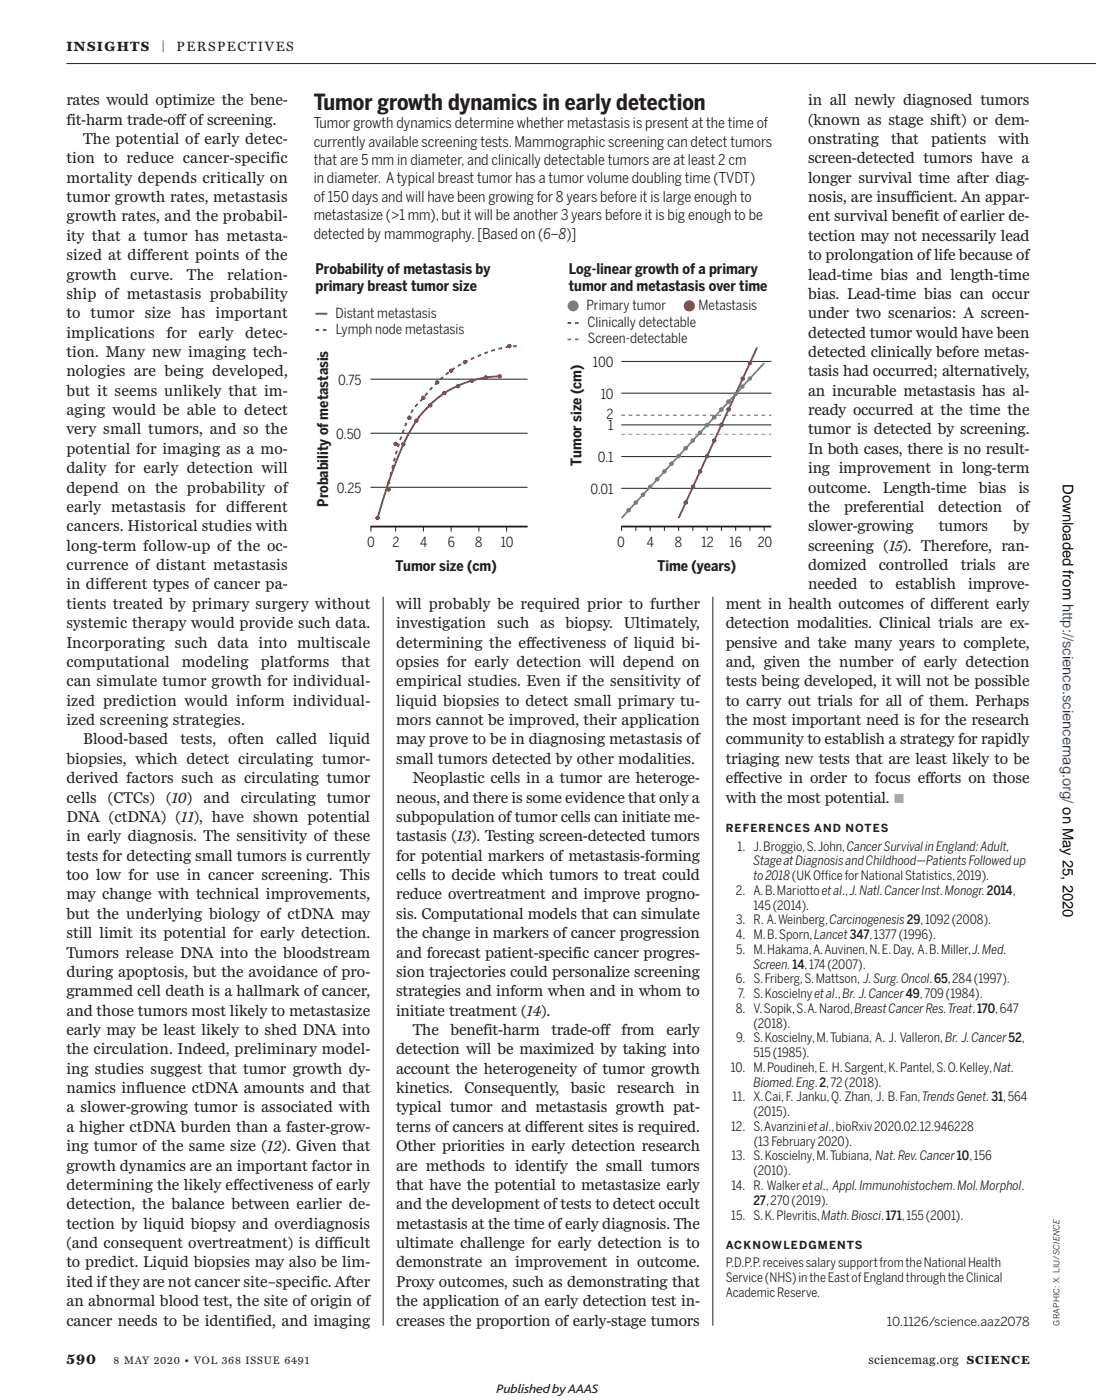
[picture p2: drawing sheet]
<svg xmlns="http://www.w3.org/2000/svg" width="210mm" height="268mm" viewBox="0 0 210 268" stroke-linecap="round" stroke-linejoin="round" font-family="sans-serif">
<defs><g id="words">
<text font-size="4.2" fill="#231f20" x="60" y="21">Tumor growth dynamics in early detection</text>
<g font-size="3.1" fill="#231f20">
<text x="12.7" y="20.1">rates would optimize the bene-</text>
<text x="12.7" y="23.8">fit-harm trade-off of screening.</text>
<text x="154.5" y="20.1">in all newly diagnosed tumors</text>
<text x="154.5" y="23.8">(known as stage shift) or dem-</text>
<text x="15.9" y="27.5">The potential of early detec-</text>
<text x="154.5" y="27.5">onstrating</text>
<text x="170.4" y="27.5">that</text>
<text x="178" y="27.5">patients</text>
<text x="190.9" y="27.5">with</text>
<text x="12.7" y="31.2">tion to reduce cancer-specific</text>
<text x="12.7" y="34.9">mortality depends critically on</text>
<text x="154.5" y="31.2">screen-detected tumors have a</text>
<text x="154.5" y="34.9">longer survival time after diag-</text>
<text x="12.7" y="38.6">tumor growth rates, metastasis</text>
<text x="154.5" y="38.6">nosis, are insufficient. An appar-</text>
<text x="12.7" y="42.3">growth rates, and the probabil-</text>
<text x="12.7" y="46">ity that a tumor has metasta-</text>
<text x="154.5" y="42.3">ent survival benefit of earlier de-</text>
<text x="154.5" y="46">tection may not necessarily lead</text>
<text x="12.7" y="49.7">sized at different points of the</text>
<text x="12.7" y="53.4">growth</text>
<text x="24.9" y="53.4">curve.</text>
<text x="35.7" y="53.4">The</text>
<text x="43.4" y="53.4">relation-</text>
<text x="154.5" y="49.7">to prolongation of life because of</text>
<text x="154.5" y="53.4">lead-time bias and length-time</text>
<text x="12.7" y="57.2">ship of metastasis probability</text>
<text x="154.5" y="57.2">bias. Lead-time bias can occur</text>
<text x="12.7" y="60.9">to tumor size has important</text>
<text x="12.7" y="64.6">implications</text>
<text x="31.8" y="64.6">for</text>
<text x="38" y="64.6">early</text>
<text x="46.9" y="64.6">detec-</text>
<text x="154.5" y="60.9">under two scenarios: A screen-</text>
<text x="154.5" y="64.6">detected tumor would have been</text>
<text x="12.7" y="68.3">tion. Many new imaging tech-</text>
<text x="12.7" y="72">nologies are being developed,</text>
<text x="154.5" y="68.3">detected clinically before metas-</text>
<text x="154.5" y="72">tasis had occurred; alternatively,</text>
<text x="12.7" y="75.7">but it seems unlikely that im-</text>
<text x="154.5" y="75.7">an incurable metastasis has al-</text>
<text x="12.7" y="79.4">aging would be able to detect</text>
<text x="12.7" y="83.1">very small tumors, and so the</text>
<text x="154.5" y="79.4">ready occurred at the time the</text>
<text x="154.5" y="83.1">tumor is detected by screening.</text>
<text x="12.7" y="86.8">potential for imaging as a mo-</text>
<text x="154.5" y="86.8">In both cases, there is no result-</text>
<text x="12.7" y="90.5">dality for early detection will</text>
<text x="12.7" y="94.2">depend on the probability of</text>
<text x="154.5" y="90.5">ing improvement in long-term</text>
<text x="154.5" y="94.2">outcome.</text>
<text x="168.8" y="94.2">Length-time</text>
<text x="187.1" y="94.2">bias</text>
<text x="194.7" y="94.2">is</text>
<text x="12.7" y="97.9">early metastasis for different</text>
<text x="12.7" y="101.6">cancers. Historical studies with</text>
<text x="154.5" y="97.9">the</text>
<text x="154.5" y="101.6">slower-growing</text>
<text x="161.4" y="97.9">preferential</text>
<text x="179.4" y="97.9">detection</text>
<text x="179.5" y="101.6">tumors</text>
<text x="193.7" y="101.6">by</text>
<text x="194.3" y="97.9">of</text>
<text x="12.7" y="105.3">long-term follow-up of the oc-</text>
<text x="154.5" y="105.3">screening (15). Therefore, ran-</text>
<text x="12.7" y="109">currence of distant metastasis</text>
<text x="12.7" y="112.7">in different types of cancer pa-</text>
<text x="154.5" y="109">domized</text>
<text x="154.5" y="112.7">needed</text>
<text x="166.3" y="112.7">to</text>
<text x="168" y="109">controlled</text>
<text x="171.2" y="112.7">establish</text>
<text x="183.7" y="109">trials</text>
<text x="185.1" y="112.7">improve-</text>
<text x="192.7" y="109">are</text>
<text x="12.7" y="116.4">tients treated by primary surgery without</text>
<text x="75.7" y="116.4">will probably be required prior to further</text>
<text x="138.8" y="116.4">ment in health outcomes of different early</text>
<text x="12.7" y="120.1">systemic therapy would provide such data.</text>
<text x="12.7" y="123.8">Incorporating such data into multiscale</text>
<text x="75.7" y="120.1">investigation such as biopsy. Ultimately,</text>
<text x="75.7" y="123.8">determining the effectiveness of liquid bi-</text>
<text x="138.8" y="120.1">detection modalities. Clinical trials are ex-</text>
<text x="138.8" y="123.8">pensive and take many years to complete,</text>
<text x="12.7" y="127.5">computational</text>
<text x="12.7" y="131.2">can simulate tumor growth for individual-</text>
<text x="34.8" y="127.5">modeling</text>
<text x="49.8" y="127.5">platforms</text>
<text x="65.3" y="127.5">that</text>
<text x="75.7" y="127.5">opsies for early detection will depend on</text>
<text x="75.7" y="131.2">empirical studies. Even if the sensitivity of</text>
<text x="138.8" y="127.5">and, given the number of early detection</text>
<text x="138.8" y="131.2">tests being developed, it will not be possible</text>
<text x="12.7" y="134.9">ized prediction would inform individual-</text>
<text x="75.7" y="134.9">liquid biopsies to detect small primary tu-</text>
<text x="138.8" y="134.9">to carry out trials for all of them. Perhaps</text>
<text x="12.7" y="138.6">ized screening strategies.</text>
<text x="15.9" y="142.3">Blood-based</text>
<text x="34.5" y="142.3">tests,</text>
<text x="43.6" y="142.3">often</text>
<text x="52.8" y="142.3">called</text>
<text x="63" y="142.3">liquid</text>
<text x="75.7" y="138.6">mors cannot be improved, their application</text>
<text x="75.7" y="142.3">may prove to be in diagnosing metastasis of</text>
<text x="138.8" y="138.6">the most important need is for the research</text>
<text x="138.8" y="142.3">community to establish a strategy for rapidly</text>
<text x="12.7" y="146.1">biopsies, which detect circulating tumor-</text>
<text x="12.7" y="149.8">derived factors such as circulating tumor</text>
<text x="75.7" y="146.1">small tumors detected by other modalities.</text>
<text x="78.9" y="149.8">Neoplastic cells in a tumor are heteroge-</text>
<text x="138.8" y="146.1">triaging new tests that are least likely to be</text>
<text x="138.8" y="149.8">effective in order to focus efforts on those</text>
<text x="12.7" y="153.5">cells (CTCs) (10) and circulating tumor</text>
<text x="75.7" y="153.5">neous, and there is some evidence that only a</text>
<text x="138.8" y="153.5">with the most potential.</text>
<text x="12.7" y="157.2">DNA (ctDNA) (11), have shown potential</text>
<text x="12.7" y="160.9">in early diagnosis. The sensitivity of these</text>
<text x="75.7" y="157.2">subpopulation of tumor cells can initiate me-</text>
<text x="75.7" y="160.9">tastasis (13). Testing screen-detected tumors</text>
<text x="12.7" y="164.6">tests for detecting small tumors is currently</text>
<text x="75.7" y="164.6">for potential markers of metastasis-forming</text>
<text x="12.7" y="168.3">too low for use in cancer screening. This</text>
<text x="12.7" y="172">may change with technical improvements,</text>
<text x="75.7" y="168.3">cells to decide which tumors to treat could</text>
<text x="75.7" y="172">reduce overtreatment and improve progno-</text>
<text x="12.7" y="175.7">but the underlying biology of ctDNA may</text>
<text x="12.7" y="179.4">still limit its potential for early detection.</text>
<text x="75.7" y="175.7">sis. Computational models that can simulate</text>
<text x="75.7" y="179.4">the change in markers of cancer progression</text>
<text x="12.7" y="183.1">Tumors release DNA into the bloodstream</text>
<text x="75.7" y="183.1">and forecast patient-specific cancer progres-</text>
<text x="12.7" y="186.8">during apoptosis, but the avoidance of pro-</text>
<text x="12.7" y="190.5">grammed cell death is a hallmark of cancer,</text>
<text x="75.7" y="186.8">sion trajectories could personalize screening</text>
<text x="75.7" y="190.5">strategies and inform when and in whom to</text>
<text x="12.7" y="194.2">and those tumors most likely to metastasize</text>
<text x="12.7" y="197.9">early may be least likely to shed DNA into</text>
<text x="75.7" y="194.2">initiate treatment (14).</text>
<text x="78.9" y="197.9">The</text>
<text x="86.1" y="197.9">benefit-harm</text>
<text x="105.4" y="197.9">trade-off from</text>
<text x="127.4" y="197.9">early</text>
<text x="12.7" y="201.6">the circulation. Indeed, preliminary model-</text>
<text x="75.7" y="201.6">detection will be maximized by taking into</text>
<text x="12.7" y="205.3">ing studies suggest that tumor growth dy-</text>
<text x="12.7" y="209">namics influence ctDNA amounts and that</text>
<text x="75.7" y="205.3">account the heterogeneity of tumor growth</text>
<text x="75.7" y="209">kinetics.</text>
<text x="88.8" y="209">Consequently,</text>
<text x="109.1" y="209">basic</text>
<text x="117.9" y="209">research</text>
<text x="131.2" y="209">in</text>
<text x="12.7" y="212.7">a slower-growing tumor is associated with</text>
<text x="75.7" y="212.7">typical tumor and metastasis growth pat-</text>
<text x="12.7" y="216.4">a higher ctDNA burden than a faster-grow-</text>
<text x="12.7" y="220.1">ing tumor of the same size (12). Given that</text>
<text x="75.7" y="216.4">terns of cancers at different sites is required.</text>
<text x="75.7" y="220.1">Other priorities in early detection research</text>
<text x="12.7" y="223.8">growth dynamics are an important factor in</text>
<text x="12.7" y="227.5">determining the likely effectiveness of early</text>
<text x="75.7" y="223.8">are methods to identify the small tumors</text>
<text x="75.7" y="227.5">that have the potential to metastasize early</text>
<text x="12.7" y="231.2">detection, the balance between earlier de-</text>
<text x="75.7" y="231.2">and the development of tests to detect occult</text>
<text x="12.7" y="235">tection by liquid biopsy and overdiagnosis</text>
<text x="12.7" y="238.7">(and consequent overtreatment) is difficult</text>
<text x="75.7" y="235">metastasis at the time of early diagnosis. The</text>
<text x="75.7" y="238.7">ultimate challenge for early detection is to</text>
<text x="12.7" y="242.4">to predict. Liquid biopsies may also be lim-</text>
<text x="75.7" y="242.4">demonstrate an improvement in outcome.</text>
<text x="12.7" y="246.1">ited if they are not cancer site–specific. After</text>
<text x="12.7" y="249.8">an abnormal blood test, the site of origin of</text>
<text x="75.7" y="246.1">Proxy outcomes, such as demonstrating that</text>
<text x="75.7" y="249.8">the application of an early detection test in-</text>
<text x="12.7" y="253.5">cancer needs to be identified, and imaging</text>
<text x="75.7" y="253.5">creases the proportion of early-stage tumors</text>
</g>
<g font-size="2.8" fill="#231f20">
<text x="60" y="24.5">Tumor growth dynamics determine whether metastasis is present at the time of</text>
<text x="60" y="28">currently available screening tests. Mammographic screening can detect tumors</text>
<text x="60" y="31.6">that are 5 mm in diameter, and clinically detectable tumors are at least 2 cm</text>
<text x="60" y="35.1">in diameter. A typical breast tumor has a tumor volume doubling time (TVDT)</text>
<text x="60" y="38.6">of 150 days and will have been growing for 8 years before it is large enough to</text>
<text x="60" y="42.1">metastasize (&gt;1 mm), but it will be another 3 years before it is big enough to be</text>
<text x="60" y="45.7">detected by mammography. [Based on (6–8)]</text>
<text x="60.3" y="52.3">Probability of metastasis by</text>
<text x="108.7" y="52.3">Log-linear growth of a primary</text>
<text x="60.3" y="55.7">primary breast tumor size</text>
<text x="108.7" y="55.7">tumor and metastasis over time</text>
<text x="111.2" y="89.1" transform="rotate(-90 111.2 89.1)">Tumor size (cm)</text>
<text x="62.8" y="96.9" transform="rotate(-90 62.8 96.9)">Probability of metastasis</text>
<text x="75.6" y="109.1">Tumor size (cm)</text>
<text x="125.7" y="109.1">Time (years)</text>
<text x="12.7" y="260.9">590</text>
</g>
<text font-size="2.8" x="203.2" y="92.6" transform="rotate(90 203.2 92.6)">Downloaded from http://science.sciencemag.org/ on May 25, 2020</text>
<g font-size="2.6" fill="#231f20">
<text x="12.7" y="9.7">INSIGHTS</text>
<text x="33.7" y="9.7">PERSPECTIVES</text>
<text x="112.1" y="59.3">Primary tumor</text>
<text x="133.5" y="59.3">Metastasis</text>
<text x="64.1" y="60.7">Distant metastasis</text>
<text x="64.2" y="63.8">Lymph node metastasis</text>
<text x="112.3" y="62.5">Clinically detectable</text>
<text x="112.4" y="65.6">Screen-detectable</text>
<text x="113.4" y="70.2">100</text>
<text x="64.6" y="73.6">0.75</text>
<text x="114.8" y="76.2">10</text>
<text x="64.3" y="83.9">0.50</text>
<text x="116" y="80.1">2</text>
<text x="116.3" y="82.3">1</text>
<text x="114.3" y="88.4">0.1</text>
<text x="64.4" y="94.3">0.25</text>
<text x="112.9" y="94.4">0.01</text>
<text x="70.2" y="104.6">0</text>
<text x="75" y="104.6">2</text>
<text x="80.3" y="104.6">4</text>
<text x="85.6" y="104.6">6</text>
<text x="90.8" y="104.6">8</text>
<text x="95.7" y="104.6">10</text>
<text x="118" y="104.6">0</text>
<text x="123.6" y="104.6">4</text>
<text x="129" y="104.6">8</text>
<text x="134.1" y="104.6">12</text>
<text x="139.5" y="104.6">16</text>
<text x="144.9" y="104.6">20</text>
</g>
<text font-size="2.6" fill="#c4121a" x="30.7" y="9.5">|</text>
<text font-size="2.5" fill="#a8a9ad" x="170.9" y="153.5">j</text>
<g font-size="2.5" fill="#231f20">
<text x="141" y="162.6">1. J. Broggio, S. John,Cancer Survival in England: Adult,</text>
<text x="144.1" y="165.5">Stage at Diagnosis and Childhood—Patients Followed up</text>
<text x="140.7" y="171.1">2. A. B. Mariottoet al.,J. Natl. Cancer Inst. Monogr.2014,</text>
<text x="144.1" y="168.3">to 2018(UK Office for National Statistics, 2019).</text>
<text x="144.1" y="173.9">145 (2014).</text>
<text x="140.7" y="179.6">4. M. B. Sporn,Lancet347, 1377 (1996).</text>
<text x="140.8" y="176.7">3. R. A. Weinberg,Carcinogenesis29, 1092 (2008).</text>
<text x="140.7" y="182.4">5. M. Hakama, A. Auvinen, N. E. Day, A. B. Miller,J. Med.</text>
<text x="144.1" y="185.2">Screen.14, 174 (2007).</text>
<text x="140.7" y="188">6. S. Friberg, S. Mattson, J. Surg. Oncol.65, 284 (1997).</text>
<text x="141.1" y="190.9">7. S. Koscielnyet al.,Br. J. Cancer49, 709 (1984).</text>
<text x="140.7" y="193.7">8. V. Sopik, S. A. Narod,Breast Cancer Res. Treat.170, 647</text>
<text x="144.1" y="196.5">(2018).</text>
<text x="140.7" y="199.3">9. S. Koscielny, M. Tubiana, A. J. Valleron,Br. J. Cancer52,</text>
<text x="144.1" y="202.1">515 (1985).</text>
<text x="139.7" y="205">10. M. Poudineh, E. H. Sargent, K. Pantel, S. O. Kelley,Nat.</text>
<text x="144.1" y="207.8">Biomed. Eng.2, 72 (2018).</text>
<text x="140.1" y="210.6">11. X. Cai, F. Janku, Q. Zhan, J. B. Fan,Trends Genet.31, 564</text>
<text x="144.1" y="213.4">(2015).</text>
<text x="139.8" y="216.3">12. S. Avanziniet al., bioRxiv 2020.02.12.946228</text>
<text x="139.8" y="221.9">13. S. Koscielny, M. Tubiana, Nat. Rev. Cancer10, 156</text>
<text x="144.1" y="219.1">(13 February 2020).</text>
<text x="139.9" y="227.5">14. R. Walkeret al., Appl. Immunohistochem. Mol. Morphol.</text>
<text x="144.1" y="224.7">(2010).</text>
<text x="139.8" y="233.2">15. S. K. Plevritis,Math. Biosci.171, 155 (2001).</text>
<text x="144.1" y="230.4">27, 270 (2019).</text>
<text x="138.8" y="242.4">P.D.P.P. receives salary support from the National Health</text>
<text x="138.8" y="245.2">Service (NHS) in the East of England through the Clinical</text>
<text x="138.8" y="248">Academic Reserve.</text>
<text x="166.1" y="260.9">sciencemag.org SCIENCE</text>
<text x="94.9" y="266.4">PublishedbyAAAS</text>
</g>
<text font-size="2.4" fill="#231f20" x="169.6" y="253.5">10.1126/science.aaz2078</text>
<g font-size="2.1" fill="#231f20">
<text x="138.8" y="159.1">REFERENCES AND NOTES</text>
<text x="138.8" y="238.8">ACKNOWLEDGMENTS</text>
<text x="21.7" y="260.9">8 MAY 2020 • VOL 368 ISSUE 6491</text>
</g>
<text font-size="1.6" fill="#231f20" x="202.6" y="253.5" transform="rotate(-90 202.6 253.5)">GRAPHIC: X. LIU/SCIENCE</text>
</g></defs>
<path d="M12.7 12.2h196.9M70.8 72.5h30.1M70.8 93.2h30.1M70.8 82.8h30.1M73.3 114.1v139.4M136.3 114.1v139.4" fill="none" stroke="#231f20" stroke-width=".19"/>
<g fill="#ee1f23">
<circle cx="74.3" cy="93.6" r=".3"/>
<circle cx="75.6" cy="84.9" r=".3"/>
<circle cx="78.3" cy="79.9" r=".3"/>
<circle cx="81" cy="76.1" r=".3"/>
<circle cx="83.6" cy="73.1" r=".3"/>
<circle cx="86.3" cy="70.9" r=".3"/>
<circle cx="88.9" cy="69.2" r=".3"/>
<circle cx="97.4" cy="66.2" r=".3"/>
<circle cx="72.2" cy="99" r=".3"/>
<circle cx="74.3" cy="92.3" r=".3"/>
<circle cx="79.6" cy="80.4" r=".3"/>
<circle cx="82.3" cy="77.5" r=".3"/>
<circle cx="84.9" cy="75.1" r=".3"/>
<circle cx="87.6" cy="73.8" r=".3"/>
<circle cx="90.2" cy="72.9" r=".3"/>
<circle cx="92.9" cy="72.2" r=".3"/>
<circle cx="95.5" cy="72" r=".3"/>
</g>
<path d="M70.8 100.7h30.1" fill="none" stroke="#231f20" stroke-width=".35"/>
<path d="M70.9 100.7v.9M75.6 100.7v.9M81 100.7v.9M86.3 100.7v.9M91.6 100.7v.9M96.9 100.7v.9" fill="none" stroke="#231f20" stroke-width=".19"/>
<path d="M74.3 92.3l.3-1.3a46.4 46.4 0 0 1 4.5-12.9l1-1.1a28.6 28.6 0 0 1 8.3-7.5l2.8-1.3a19.8 19.8 0 0 1 8.3-2" fill="none" stroke="#c52026" stroke-width=".35" stroke-dasharray=".7 .7" stroke-linecap="butt"/>
<path d="M95.5 72a19.8 19.8 0 0 0-18 12.1 93.7 93.7 0 0 0-5.3 14.9" fill="none" stroke="#c52026" stroke-width=".35"/>
<circle cx="74.3" cy="93.6" r=".3" fill="#c52026"/>
<circle cx="74.3" cy="93.6" r=".3" fill="none" stroke="#c52026" stroke-width=".25"/>
<circle cx="75.6" cy="84.9" r=".3" fill="#c52026"/>
<circle cx="75.6" cy="84.9" r=".3" fill="none" stroke="#c52026" stroke-width=".25"/>
<circle cx="78.3" cy="79.9" r=".3" fill="#c52026"/>
<circle cx="78.3" cy="79.9" r=".3" fill="none" stroke="#c52026" stroke-width=".25"/>
<circle cx="81" cy="76.1" r=".3" fill="#c52026"/>
<circle cx="81" cy="76.1" r=".3" fill="none" stroke="#c52026" stroke-width=".25"/>
<circle cx="83.6" cy="73.1" r=".3" fill="#c52026"/>
<circle cx="83.6" cy="73.1" r=".3" fill="none" stroke="#c52026" stroke-width=".25"/>
<circle cx="86.3" cy="70.9" r=".3" fill="#c52026"/>
<circle cx="86.3" cy="70.9" r=".3" fill="none" stroke="#c52026" stroke-width=".25"/>
<circle cx="88.9" cy="69.2" r=".3" fill="#c52026"/>
<circle cx="88.9" cy="69.2" r=".3" fill="none" stroke="#c52026" stroke-width=".25"/>
<circle cx="97.4" cy="66.2" r=".3" fill="#c52026"/>
<circle cx="97.4" cy="66.2" r=".3" fill="none" stroke="#c52026" stroke-width=".25"/>
<circle cx="72.2" cy="99" r=".3" fill="#c52026"/>
<circle cx="72.2" cy="99" r=".3" fill="none" stroke="#c52026" stroke-width=".25"/>
<circle cx="77.1" cy="84.9" r=".3" fill="#c52026"/>
<circle cx="77.1" cy="84.9" r=".3" fill="none" stroke="#c52026" stroke-width=".25"/>
<circle cx="79.6" cy="80.4" r=".3" fill="#c52026"/>
<circle cx="79.6" cy="80.4" r=".3" fill="none" stroke="#c52026" stroke-width=".25"/>
<circle cx="82.3" cy="77.5" r=".3" fill="#c52026"/>
<circle cx="82.3" cy="77.5" r=".3" fill="none" stroke="#c52026" stroke-width=".25"/>
<circle cx="85" cy="75.2" r=".3" fill="#c52026"/>
<circle cx="85" cy="75.2" r=".3" fill="none" stroke="#c52026" stroke-width=".25"/>
<circle cx="87.6" cy="73.8" r=".3" fill="#c52026"/>
<circle cx="87.6" cy="73.8" r=".3" fill="none" stroke="#c52026" stroke-width=".25"/>
<circle cx="90.2" cy="72.8" r=".3" fill="#c52026"/>
<circle cx="90.2" cy="72.8" r=".3" fill="none" stroke="#c52026" stroke-width=".25"/>
<circle cx="92.9" cy="72.2" r=".3" fill="#c52026"/>
<circle cx="92.9" cy="72.2" r=".3" fill="none" stroke="#c52026" stroke-width=".25"/>
<circle cx="95.5" cy="72" r=".3" fill="#c52026"/>
<circle cx="95.5" cy="72" r=".3" fill="none" stroke="#c52026" stroke-width=".25"/>
<circle cx="109.6" cy="58.5" r="1.05" fill="#4b9bbb"/>
<circle cx="131.8" cy="58.5" r="1.06" fill="#c52026"/>
<path d="M60.3 63.1h2.4M108.5 61.8h2.3" fill="none" stroke="#c52026" stroke-width=".35" stroke-dasharray=".7 .7" stroke-linecap="butt"/>
<path d="M60.3 60h2.3M144.7 66.4l-14.9 32.6" fill="none" stroke="#c52026" stroke-width=".35"/>
<path d="M108.5 64.9h2.4" fill="none" stroke="#4b9bbb" stroke-width=".35" stroke-dasharray=".7 .7" stroke-linecap="butt"/>
<path d="M118.8 79.4h28.7" fill="none" stroke="#c52026" stroke-width=".19" stroke-dasharray=".7 .7" stroke-linecap="butt"/>
<path d="M118.8 83h28.7" fill="none" stroke="#4b9bbb" stroke-width=".19" stroke-dasharray=".7 .7" stroke-linecap="butt"/>
<g fill="none" stroke="#231f20" stroke-width=".19">
<path d="M118.8 75.2h28.7M118.8 69.1h28.7M118.8 93.4h28.7M118.8 87.3h28.7M118.8 81.2h28.7M118.8 100.7v.8M121.6 100.7v.8M124.3 100.7v.8M127 100.7v.8M129.8 100.7v.8M132.5 100.7v.8M135.2 100.7v.8"/>
<path d="M137.9 100.7v.8M140.7 100.7v.8M143.4 100.7v.8M146.1 100.7v.8"/>
</g>
<path d="M146.1 69.4l-27.3 29.6" fill="none" stroke="#4b9bbb" stroke-width=".35"/>
<circle cx="131.1" cy="96.1" r=".21" fill="#c52026"/>
<circle cx="131.1" cy="96.1" r=".21" fill="none" stroke="#c52026" stroke-width=".25"/>
<circle cx="132.5" cy="93.1" r=".21" fill="#c52026"/>
<circle cx="132.5" cy="93.1" r=".21" fill="none" stroke="#c52026" stroke-width=".25"/>
<circle cx="133.8" cy="90.2" r=".22" fill="#c52026"/>
<circle cx="133.8" cy="90.2" r=".22" fill="none" stroke="#c52026" stroke-width=".25"/>
<circle cx="135.2" cy="87.2" r=".22" fill="#c52026"/>
<circle cx="135.2" cy="87.2" r=".22" fill="none" stroke="#c52026" stroke-width=".25"/>
<circle cx="136.6" cy="84.2" r=".22" fill="#c52026"/>
<circle cx="136.6" cy="84.2" r=".22" fill="none" stroke="#c52026" stroke-width=".25"/>
<circle cx="137.9" cy="81.3" r=".22" fill="#c52026"/>
<circle cx="137.9" cy="81.3" r=".22" fill="none" stroke="#c52026" stroke-width=".25"/>
<circle cx="139.3" cy="78.3" r=".24" fill="#c52026"/>
<circle cx="139.3" cy="78.3" r=".24" fill="none" stroke="#c52026" stroke-width=".25"/>
<circle cx="120.2" cy="97.6" r=".21" fill="#4b9bbb"/>
<circle cx="120.2" cy="97.6" r=".21" fill="none" stroke="#4b9bbb" stroke-width=".35"/>
<circle cx="121.6" cy="96.1" r=".21" fill="#4b9bbb"/>
<circle cx="121.6" cy="96.1" r=".21" fill="none" stroke="#4b9bbb" stroke-width=".35"/>
<circle cx="122.9" cy="94.6" r=".22" fill="#4b9bbb"/>
<circle cx="122.9" cy="94.6" r=".22" fill="none" stroke="#4b9bbb" stroke-width=".35"/>
<circle cx="124.3" cy="93.1" r=".21" fill="#4b9bbb"/>
<circle cx="124.3" cy="93.1" r=".21" fill="none" stroke="#4b9bbb" stroke-width=".35"/>
<circle cx="125.7" cy="91.6" r=".22" fill="#4b9bbb"/>
<circle cx="125.7" cy="91.6" r=".22" fill="none" stroke="#4b9bbb" stroke-width=".35"/>
<circle cx="127" cy="90.2" r=".21" fill="#4b9bbb"/>
<circle cx="127" cy="90.2" r=".21" fill="none" stroke="#4b9bbb" stroke-width=".35"/>
<circle cx="128.4" cy="88.7" r=".22" fill="#4b9bbb"/>
<circle cx="128.4" cy="88.7" r=".22" fill="none" stroke="#4b9bbb" stroke-width=".35"/>
<circle cx="129.8" cy="87.2" r=".22" fill="#4b9bbb"/>
<circle cx="129.8" cy="87.2" r=".22" fill="none" stroke="#4b9bbb" stroke-width=".35"/>
<circle cx="131.1" cy="85.7" r=".22" fill="#4b9bbb"/>
<circle cx="131.1" cy="85.7" r=".22" fill="none" stroke="#4b9bbb" stroke-width=".35"/>
<circle cx="132.5" cy="84.2" r=".22" fill="#4b9bbb"/>
<circle cx="132.5" cy="84.2" r=".22" fill="none" stroke="#4b9bbb" stroke-width=".35"/>
<circle cx="133.8" cy="82.7" r=".22" fill="#4b9bbb"/>
<circle cx="133.8" cy="82.7" r=".22" fill="none" stroke="#4b9bbb" stroke-width=".35"/>
<circle cx="135.2" cy="81.3" r=".22" fill="#4b9bbb"/>
<circle cx="135.2" cy="81.3" r=".22" fill="none" stroke="#4b9bbb" stroke-width=".35"/>
<circle cx="136.6" cy="79.8" r=".23" fill="#4b9bbb"/>
<circle cx="136.6" cy="79.8" r=".23" fill="none" stroke="#4b9bbb" stroke-width=".35"/>
<circle cx="137.9" cy="78.3" r=".24" fill="#4b9bbb"/>
<circle cx="137.9" cy="78.3" r=".24" fill="none" stroke="#4b9bbb" stroke-width=".35"/>
<circle cx="139.3" cy="76.8" r=".26" fill="#4b9bbb"/>
<circle cx="139.3" cy="76.8" r=".26" fill="none" stroke="#4b9bbb" stroke-width=".35"/>
<circle cx="131.1" cy="96.1" r=".3" fill="#c52026"/>
<circle cx="131.1" cy="96.1" r=".3" fill="none" stroke="#c52026" stroke-width=".25"/>
<circle cx="120.2" cy="97.6" r=".3" fill="#4b9bbb"/>
<circle cx="120.2" cy="97.6" r=".3" fill="none" stroke="#4b9bbb" stroke-width=".25"/>
<circle cx="121.6" cy="96.1" r=".3" fill="#4b9bbb"/>
<circle cx="121.6" cy="96.1" r=".3" fill="none" stroke="#4b9bbb" stroke-width=".25"/>
<circle cx="122.9" cy="94.6" r=".3" fill="#4b9bbb"/>
<circle cx="122.9" cy="94.6" r=".3" fill="none" stroke="#4b9bbb" stroke-width=".25"/>
<circle cx="124.3" cy="93.1" r=".3" fill="#4b9bbb"/>
<circle cx="124.3" cy="93.1" r=".3" fill="none" stroke="#4b9bbb" stroke-width=".25"/>
<circle cx="125.7" cy="91.6" r=".3" fill="#4b9bbb"/>
<circle cx="125.7" cy="91.6" r=".3" fill="none" stroke="#4b9bbb" stroke-width=".25"/>
<circle cx="127" cy="90.1" r=".3" fill="#4b9bbb"/>
<circle cx="127" cy="90.1" r=".3" fill="none" stroke="#4b9bbb" stroke-width=".25"/>
<circle cx="128.4" cy="88.7" r=".3" fill="#4b9bbb"/>
<circle cx="128.4" cy="88.7" r=".3" fill="none" stroke="#4b9bbb" stroke-width=".25"/>
<circle cx="129.8" cy="87.2" r=".3" fill="#4b9bbb"/>
<circle cx="129.8" cy="87.2" r=".3" fill="none" stroke="#4b9bbb" stroke-width=".25"/>
<circle cx="131.1" cy="85.7" r=".3" fill="#4b9bbb"/>
<circle cx="131.1" cy="85.7" r=".3" fill="none" stroke="#4b9bbb" stroke-width=".25"/>
<circle cx="132.5" cy="84.2" r=".3" fill="#4b9bbb"/>
<circle cx="132.5" cy="84.2" r=".3" fill="none" stroke="#4b9bbb" stroke-width=".25"/>
<circle cx="133.8" cy="82.7" r=".3" fill="#4b9bbb"/>
<circle cx="133.8" cy="82.7" r=".3" fill="none" stroke="#4b9bbb" stroke-width=".25"/>
<circle cx="135.2" cy="81.3" r=".3" fill="#4b9bbb"/>
<circle cx="135.2" cy="81.3" r=".3" fill="none" stroke="#4b9bbb" stroke-width=".25"/>
<circle cx="136.6" cy="79.8" r=".3" fill="#4b9bbb"/>
<circle cx="136.6" cy="79.8" r=".3" fill="none" stroke="#4b9bbb" stroke-width=".25"/>
<circle cx="137.9" cy="78.3" r=".3" fill="#4b9bbb"/>
<circle cx="137.9" cy="78.3" r=".3" fill="none" stroke="#4b9bbb" stroke-width=".25"/>
<circle cx="139.3" cy="76.8" r=".3" fill="#4b9bbb"/>
<circle cx="139.3" cy="76.8" r=".3" fill="none" stroke="#4b9bbb" stroke-width=".25"/>
<circle cx="142" cy="73.9" r=".3" fill="#4b9bbb"/>
<circle cx="142" cy="73.9" r=".3" fill="none" stroke="#4b9bbb" stroke-width=".25"/>
<circle cx="132.5" cy="93.1" r=".3" fill="#c52026"/>
<circle cx="132.5" cy="93.1" r=".3" fill="none" stroke="#c52026" stroke-width=".25"/>
<circle cx="133.9" cy="90.1" r=".3" fill="#c52026"/>
<circle cx="133.9" cy="90.1" r=".3" fill="none" stroke="#c52026" stroke-width=".25"/>
<circle cx="135.2" cy="87.2" r=".3" fill="#c52026"/>
<circle cx="135.2" cy="87.2" r=".3" fill="none" stroke="#c52026" stroke-width=".25"/>
<circle cx="136.6" cy="84.2" r=".3" fill="#c52026"/>
<circle cx="136.6" cy="84.2" r=".3" fill="none" stroke="#c52026" stroke-width=".25"/>
<circle cx="137.9" cy="81.2" r=".3" fill="#c52026"/>
<circle cx="137.9" cy="81.2" r=".3" fill="none" stroke="#c52026" stroke-width=".25"/>
<circle cx="139.3" cy="78.3" r=".3" fill="#c52026"/>
<circle cx="139.3" cy="78.3" r=".3" fill="none" stroke="#c52026" stroke-width=".25"/>
<circle cx="142" cy="72.4" r=".3" fill="#c52026"/>
<circle cx="142" cy="72.4" r=".3" fill="none" stroke="#c52026" stroke-width=".25"/>
<circle cx="143.4" cy="69.4" r=".3" fill="#c52026"/>
<circle cx="143.4" cy="69.4" r=".3" fill="none" stroke="#c52026" stroke-width=".25"/>
<circle cx="140.7" cy="75.3" r=".3" fill="#4b9bbb"/>
<circle cx="140.7" cy="75.3" r=".3" fill="none" stroke="#4b9bbb" stroke-width=".25"/>
<circle cx="143.4" cy="72.4" r=".3" fill="#4b9bbb"/>
<circle cx="143.4" cy="72.4" r=".3" fill="none" stroke="#4b9bbb" stroke-width=".25"/>
<path d="M118.8 100.7h28.7" fill="none" stroke="#231f20" stroke-width=".35"/>
<use href="#words"/>
</svg>
